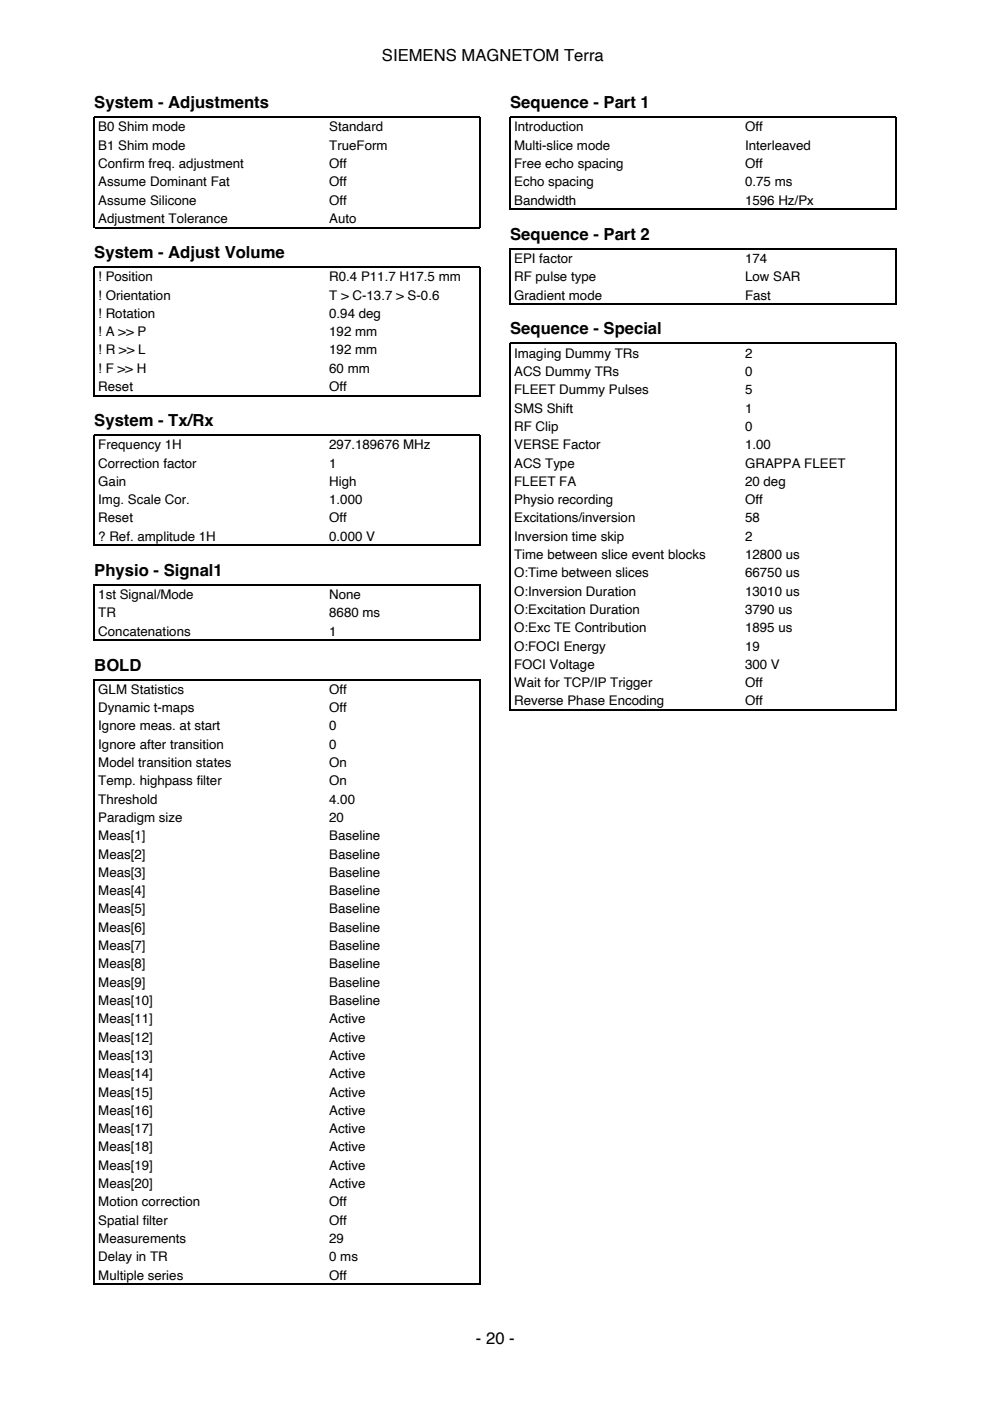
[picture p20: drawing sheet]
<svg xmlns="http://www.w3.org/2000/svg" width="210mm" height="297mm" viewBox="0 0 210 297" stroke-linecap="round" stroke-linejoin="round" font-family="sans-serif">
<defs><g id="words">
<g font-size="3.5">
<text x="81" y="12.9">SIEMENS MAGNETOM Terra</text>
<text x="20" y="22.9">System - Adjustments</text>
<text x="108.2" y="22.9">Sequence - Part 1</text>
<text x="108.2" y="50.8">Sequence - Part 2</text>
<text x="20" y="54.7">System - Adjust Volume</text>
<text x="108.2" y="70.9">Sequence - Special</text>
<text x="20" y="90.3">System - Tx/Rx</text>
<text x="20" y="122.1">Physio - Signal1</text>
<text x="20" y="142.2">BOLD</text>
<text x="100.9" y="284.9">- 20 -</text>
</g>
<g font-size="2.8">
<text x="20.8" y="27.9">B0 Shim mode</text>
<text x="69.8" y="27.9">Standard</text>
<text x="109" y="27.9">Introduction</text>
<text x="158" y="27.9">Off</text>
<text x="20.8" y="31.7">B1 Shim mode</text>
<text x="20.8" y="35.6">Confirm freq. adjustment</text>
<text x="69.8" y="31.7">TrueForm</text>
<text x="69.8" y="35.6">Off</text>
<text x="109" y="31.7">Multi-slice mode</text>
<text x="109" y="35.6">Free echo spacing</text>
<text x="158" y="31.7">Interleaved</text>
<text x="158" y="35.6">Off</text>
<text x="20.8" y="39.5">Assume Dominant Fat</text>
<text x="69.8" y="39.5">Off</text>
<text x="109" y="39.5">Echo spacing</text>
<text x="158" y="39.5">0.75 ms</text>
<text x="20.8" y="43.4">Assume Silicone</text>
<text x="20.8" y="47.3">Adjustment Tolerance</text>
<text x="69.8" y="43.4">Off</text>
<text x="69.8" y="47.3">Auto</text>
<text x="109" y="43.4">Bandwidth</text>
<text x="158" y="43.4">1596 Hz/Px</text>
<text x="20.8" y="59.6">! Position</text>
<text x="69.8" y="59.6">R0.4 P11.7 H17.5 mm</text>
<text x="109" y="55.7">EPI factor</text>
<text x="109" y="59.6">RF pulse type</text>
<text x="158" y="55.7">174</text>
<text x="158" y="59.6">Low SAR</text>
<text x="20.8" y="63.5">! Orientation</text>
<text x="69.8" y="63.5">T &gt; C-13.7 &gt; S-0.6</text>
<text x="109" y="63.5">Gradient mode</text>
<text x="158" y="63.5">Fast</text>
<text x="20.8" y="67.4">! Rotation</text>
<text x="20.8" y="71.3">! A &gt;&gt; P</text>
<text x="69.8" y="67.4">0.94 deg</text>
<text x="69.8" y="71.3">192 mm</text>
<text x="20.8" y="75.1">! R &gt;&gt; L</text>
<text x="69.8" y="75.1">192 mm</text>
<text x="109" y="75.8">Imaging Dummy TRs</text>
<text x="158" y="75.8">2</text>
<text x="20.8" y="79">! F &gt;&gt; H</text>
<text x="20.8" y="82.9">Reset</text>
<text x="69.8" y="79">60 mm</text>
<text x="69.8" y="82.9">Off</text>
<text x="109" y="79.7">ACS Dummy TRs</text>
<text x="109" y="83.6">FLEET Dummy Pulses</text>
<text x="158" y="79.7">0</text>
<text x="158" y="83.6">5</text>
<text x="109" y="87.5">SMS Shift</text>
<text x="158" y="87.5">1</text>
<text x="20.8" y="95.2">Frequency 1H</text>
<text x="69.8" y="95.2">297.189676 MHz</text>
<text x="109" y="91.4">RF Clip</text>
<text x="109" y="95.2">VERSE Factor</text>
<text x="158" y="91.4">0</text>
<text x="158" y="95.2">1.00</text>
<text x="20.8" y="99.1">Correction factor</text>
<text x="69.8" y="99.1">1</text>
<text x="109" y="99.1">ACS Type</text>
<text x="158" y="99.1">GRAPPA FLEET</text>
<text x="20.8" y="103">Gain</text>
<text x="20.8" y="106.9">Img. Scale Cor.</text>
<text x="69.8" y="103">High</text>
<text x="69.8" y="106.9">1.000</text>
<text x="109" y="103">FLEET FA</text>
<text x="109" y="106.9">Physio recording</text>
<text x="158" y="103">20 deg</text>
<text x="158" y="106.9">Off</text>
<text x="20.8" y="110.8">Reset</text>
<text x="69.8" y="110.8">Off</text>
<text x="109" y="110.8">Excitations/inversion</text>
<text x="158" y="110.8">58</text>
<text x="20.8" y="114.7">? Ref. amplitude 1H</text>
<text x="69.8" y="114.7">0.000 V</text>
<text x="109" y="114.7">Inversion time skip</text>
<text x="109" y="118.5">Time between slice event blocks</text>
<text x="158" y="114.7">2</text>
<text x="158" y="118.5">12800 us</text>
<text x="109" y="122.4">O:Time between slices</text>
<text x="158" y="122.4">66750 us</text>
<text x="20.8" y="127">1st Signal/Mode</text>
<text x="20.8" y="130.9">TR</text>
<text x="69.8" y="127">None</text>
<text x="69.8" y="130.9">8680 ms</text>
<text x="109" y="126.3">O:Inversion Duration</text>
<text x="109" y="130.2">O:Excitation Duration</text>
<text x="158" y="126.3">13010 us</text>
<text x="158" y="130.2">3790 us</text>
<text x="20.8" y="134.8">Concatenations</text>
<text x="69.8" y="134.8">1</text>
<text x="109" y="134.1">O:Exc TE Contribution</text>
<text x="109" y="137.9">O:FOCI Energy</text>
<text x="158" y="134.1">1895 us</text>
<text x="158" y="137.9">19</text>
<text x="109" y="141.8">FOCI Voltage</text>
<text x="158" y="141.8">300 V</text>
<text x="20.8" y="147.1">GLM Statistics</text>
<text x="69.8" y="147.1">Off</text>
<text x="109" y="145.7">Wait for TCP/IP Trigger</text>
<text x="109" y="149.6">Reverse Phase Encoding</text>
<text x="158" y="145.7">Off</text>
<text x="158" y="149.6">Off</text>
<text x="20.8" y="151">Dynamic t-maps</text>
<text x="20.8" y="154.9">Ignore meas. at start</text>
<text x="69.8" y="151">Off</text>
<text x="69.8" y="154.9">0</text>
<text x="20.8" y="158.7">Ignore after transition</text>
<text x="69.8" y="158.7">0</text>
<text x="20.8" y="162.6">Model transition states</text>
<text x="20.8" y="166.5">Temp. highpass filter</text>
<text x="69.8" y="162.6">On</text>
<text x="69.8" y="166.5">On</text>
<text x="20.8" y="170.4">Threshold</text>
<text x="69.8" y="170.4">4.00</text>
<text x="20.8" y="174.3">Paradigm size</text>
<text x="20.8" y="178.2">Meas[1]</text>
<text x="69.8" y="174.3">20</text>
<text x="69.8" y="178.2">Baseline</text>
<text x="20.8" y="182">Meas[2]</text>
<text x="20.8" y="185.9">Meas[3]</text>
<text x="69.8" y="182">Baseline</text>
<text x="69.8" y="185.9">Baseline</text>
<text x="20.8" y="189.8">Meas[4]</text>
<text x="69.8" y="189.8">Baseline</text>
<text x="20.8" y="193.7">Meas[5]</text>
<text x="20.8" y="197.6">Meas[6]</text>
<text x="69.8" y="193.7">Baseline</text>
<text x="69.8" y="197.6">Baseline</text>
<text x="20.8" y="201.4">Meas[7]</text>
<text x="69.8" y="201.4">Baseline</text>
<text x="20.8" y="205.3">Meas[8]</text>
<text x="20.8" y="209.2">Meas[9]</text>
<text x="69.8" y="205.3">Baseline</text>
<text x="69.8" y="209.2">Baseline</text>
<text x="20.8" y="213.1">Meas[10]</text>
<text x="69.8" y="213.1">Baseline</text>
<text x="20.8" y="217">Meas[11]</text>
<text x="20.8" y="220.8">Meas[12]</text>
<text x="69.8" y="217">Active</text>
<text x="69.8" y="220.8">Active</text>
<text x="20.8" y="224.7">Meas[13]</text>
<text x="69.8" y="224.7">Active</text>
<text x="20.8" y="228.6">Meas[14]</text>
<text x="20.8" y="232.5">Meas[15]</text>
<text x="69.8" y="228.6">Active</text>
<text x="69.8" y="232.5">Active</text>
<text x="20.8" y="236.4">Meas[16]</text>
<text x="69.8" y="236.4">Active</text>
<text x="20.8" y="240.2">Meas[17]</text>
<text x="20.8" y="244.1">Meas[18]</text>
<text x="69.8" y="240.2">Active</text>
<text x="69.8" y="244.1">Active</text>
<text x="20.8" y="248">Meas[19]</text>
<text x="20.8" y="251.9">Meas[20]</text>
<text x="69.8" y="248">Active</text>
<text x="69.8" y="251.9">Active</text>
<text x="20.8" y="255.8">Motion correction</text>
<text x="69.8" y="255.8">Off</text>
<text x="20.8" y="259.6">Spatial filter</text>
<text x="20.8" y="263.5">Measurements</text>
<text x="69.8" y="259.6">Off</text>
<text x="69.8" y="263.5">29</text>
<text x="20.8" y="267.4">Delay in TR</text>
<text x="69.8" y="267.4">0 ms</text>
<text x="20.8" y="271.3">Multiple series</text>
<text x="69.8" y="271.3">Off</text>
</g>
</g></defs>
<g fill="none" stroke="#000" stroke-width=".26">
<path d="M20 48.4v-23.6h81.8v23.6M20.1 48.3h81.6M108.2 44.5v-19.7h81.8v19.7M108.3 44.4h81.6M108.2 64.6v-11.9h81.8v11.9M108.3 64.5h81.6M20 84v-27.4h81.8v27.4M20.1 83.9h81.6M20 115.8v-23.6h81.8v23.6M20.1 115.6h81.6M20 135.9v-11.9h81.8v11.9M20.1 135.7h81.6"/>
<path d="M108.2 150.7v-77.9h81.8v77.9M108.3 150.6h81.6M20 272.4v-128.3h81.8v128.3M20.1 272.3h81.6"/>
</g>
<use href="#words"/>
</svg>
